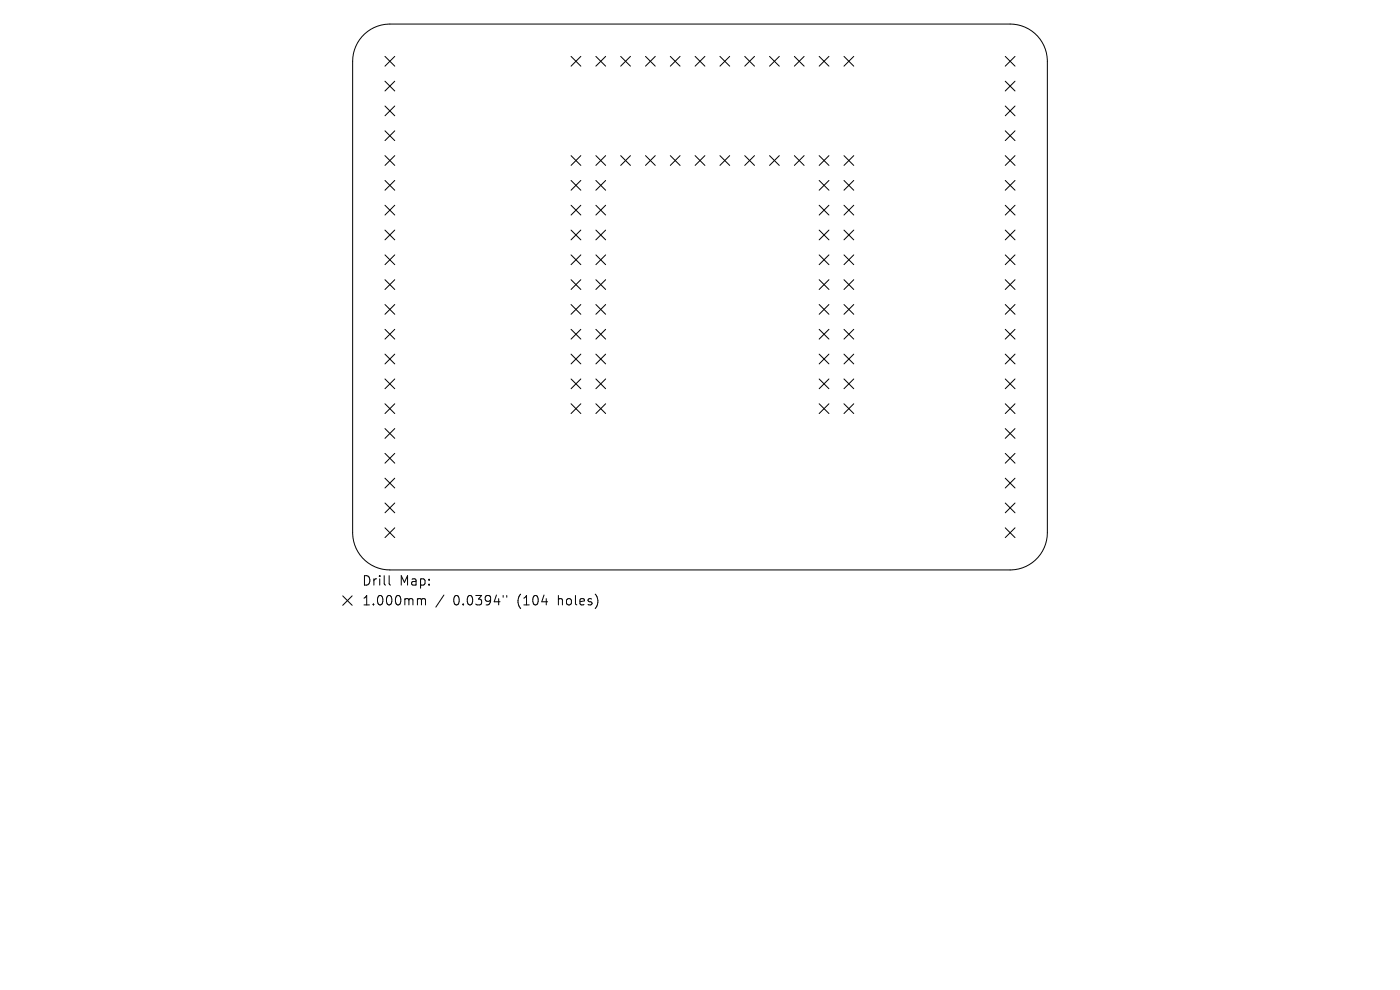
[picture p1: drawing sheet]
<svg xmlns="http://www.w3.org/2000/svg" width="297mm" height="210mm" viewBox="0 0 297 210" stroke-linecap="round" stroke-linejoin="round" font-family="sans-serif">
<defs><g id="words">
<g font-size="2.8">
<text x="76.7" y="124.5">Drill</text>
<text x="84.7" y="124.5">Map:</text>
<text x="76.7" y="128.7">1.000mm</text>
<text x="96.2" y="128.7">0.0394&quot;</text>
<text x="109.9" y="128.7">(104</text>
<text x="118.7" y="128.7">holes)</text>
</g>
</g></defs>
<g fill="none" stroke="#000" stroke-width=".21">
<path d="M77.3 7.2a7.9 7.9 0 0 1 5.4-2.1h131.6a7.9 7.9 0 0 1 7.9 7.9v100a7.9 7.9 0 0 1-7.9 7.9h-131.6a7.9 7.9 0 0 1-7.9-7.9v-100a7.9 7.9 0 0 1 2.5-5.8zM81.7 12l2 2M81.7 17.2l2 2.1M83.7 12l-2 2M83.7 17.2l-2 2.1M121.1 12l2.1 2M123.2 12l-2.1 2M126.4 12l2.1 2M128.5 12l-2.1 2M131.7 12l2 2M133.7 12l-2 2M136.9 12l2.1 2"/>
<path d="M139 12l-2.1 2M142.2 12l2.1 2M144.3 12l-2.1 2M147.5 12l2 2M149.5 12l-2 2M152.7 12l2.1 2M154.8 12l-2.1 2M158 12l2.1 2M160.1 12l-2.1 2M163.3 12l2 2M165.3 12l-2 2M168.5 12l2.1 2"/>
<path d="M170.6 12l-2.1 2M173.8 12l2.1 2M175.9 12l-2.1 2M179 12l2.1 2M181.1 12l-2.1 2M213.3 12l2 2M213.3 17.2l2 2.1M215.3 12l-2 2M215.3 17.2l-2 2.1M81.7 22.5l2 2.1M81.7 27.8l2 2M81.7 33l2 2.1"/>
<path d="M81.7 38.3l2 2.1M83.7 22.5l-2 2.1M83.7 27.8l-2 2M83.7 33l-2 2.1M83.7 38.3l-2 2.1M121.1 33l2.1 2.1M121.1 38.3l2.1 2.1M123.2 33l-2.1 2.1M123.2 38.3l-2.1 2.1M126.4 38.3l2.1 2.1M126.4 33l2.1 2.1M128.5 33l-2.1 2.1"/>
<path d="M128.5 38.3l-2.1 2.1M131.7 33l2 2.1M133.7 33l-2 2.1M136.9 33l2.1 2.1M139 33l-2.1 2.1M142.2 33l2.1 2.1M144.3 33l-2.1 2.1M147.5 33l2 2.1M149.5 33l-2 2.1M152.7 33l2.1 2.1M154.8 33l-2.1 2.1M158 33l2.1 2.1"/>
<path d="M160.1 33l-2.1 2.1M163.3 33l2 2.1M165.3 33l-2 2.1M168.5 33l2.1 2.1M170.6 33l-2.1 2.1M173.8 38.3l2.1 2.1M173.8 33l2.1 2.1M175.9 33l-2.1 2.1M175.9 38.3l-2.1 2.1M179 38.3l2.1 2.1M179 33l2.1 2.1M181.1 33l-2.1 2.1"/>
<path d="M181.1 38.3l-2.1 2.1M213.3 22.5l2 2.1M213.3 27.8l2 2M213.3 33l2 2.1M213.3 38.3l2 2.1M215.3 22.5l-2 2.1M215.3 27.8l-2 2M215.3 33l-2 2.1M215.3 38.3l-2 2.1M81.7 43.5l2 2.1M81.7 48.8l2 2.1M81.7 54.1l2 2"/>
<path d="M81.7 59.3l2 2.1M83.7 43.5l-2 2.1M83.7 48.8l-2 2.1M83.7 54.1l-2 2M83.7 59.3l-2 2.1M121.1 43.5l2.1 2.1M121.1 48.8l2.1 2.1M121.1 54.1l2.1 2M121.1 59.3l2.1 2.1M123.2 43.5l-2.1 2.1M123.2 48.8l-2.1 2.1M123.2 54.1l-2.1 2"/>
<path d="M123.2 59.3l-2.1 2.1M126.4 43.5l2.1 2.1M126.4 54.1l2.1 2M126.4 59.3l2.1 2.1M126.4 48.8l2.1 2.1M128.5 43.5l-2.1 2.1M128.5 48.8l-2.1 2.1M128.5 54.1l-2.1 2M128.5 59.3l-2.1 2.1M173.8 59.3l2.1 2.1M173.8 43.5l2.1 2.1M173.8 48.8l2.1 2.1"/>
<path d="M173.8 54.1l2.1 2M175.9 43.5l-2.1 2.1M175.9 48.8l-2.1 2.1M175.9 54.1l-2.1 2M175.9 59.3l-2.1 2.1M179 48.8l2.1 2.1M179 54.1l2.1 2M179 59.3l2.1 2.1M179 43.5l2.1 2.1M181.1 43.5l-2.1 2.1M181.1 48.8l-2.1 2.1M181.1 54.1l-2.1 2"/>
<path d="M181.1 59.3l-2.1 2.1M213.3 43.5l2 2.1M213.3 48.8l2 2.1M213.3 54.1l2 2M213.3 59.3l2 2.1M215.3 43.5l-2 2.1M215.3 48.8l-2 2.1M215.3 54.1l-2 2M215.3 59.3l-2 2.1M81.7 64.6l2 2.1M81.7 69.9l2 2M81.7 75.1l2 2.1"/>
<path d="M83.7 64.6l-2 2.1M83.7 69.9l-2 2M83.7 75.1l-2 2.1M121.1 64.6l2.1 2.1M121.1 69.9l2.1 2M121.1 75.1l2.1 2.1M123.2 64.6l-2.1 2.1M123.2 69.9l-2.1 2M123.2 75.1l-2.1 2.1M126.4 64.6l2.1 2.1M126.4 69.9l2.1 2M126.4 75.1l2.1 2.1"/>
<path d="M128.5 64.6l-2.1 2.1M128.5 69.9l-2.1 2M128.5 75.1l-2.1 2.1M173.8 64.6l2.1 2.1M173.8 69.9l2.1 2M173.8 75.1l2.1 2.1M175.9 64.6l-2.1 2.1M175.9 69.9l-2.1 2M175.9 75.1l-2.1 2.1M179 69.9l2.1 2M179 75.1l2.1 2.1M179 64.6l2.1 2.1"/>
<path d="M181.1 64.6l-2.1 2.1M181.1 69.9l-2.1 2M181.1 75.1l-2.1 2.1M213.3 64.6l2 2.1M213.3 69.9l2 2M213.3 75.1l2 2.1M215.3 64.6l-2 2.1M215.3 69.9l-2 2M215.3 75.1l-2 2.1M81.7 80.4l2 2.1M81.7 85.7l2 2M81.7 90.9l2 2.1"/>
<path d="M81.7 96.2l2 2.1M83.7 80.4l-2 2.1M83.7 85.7l-2 2M83.7 90.9l-2 2.1M83.7 96.2l-2 2.1M121.1 80.4l2.1 2.1M121.1 85.7l2.1 2M123.2 80.4l-2.1 2.1M123.2 85.7l-2.1 2M126.4 80.4l2.1 2.1M126.4 85.7l2.1 2M128.5 80.4l-2.1 2.1"/>
<path d="M128.5 85.7l-2.1 2M173.8 80.4l2.1 2.1M173.8 85.7l2.1 2M175.9 80.4l-2.1 2.1M175.9 85.7l-2.1 2M179 85.7l2.1 2M179 80.4l2.1 2.1M181.1 80.4l-2.1 2.1M181.1 85.7l-2.1 2M213.3 80.4l2 2.1M213.3 85.7l2 2M213.3 90.9l2 2.1"/>
<path d="M213.3 96.2l2 2.1M215.3 80.4l-2 2.1M215.3 85.7l-2 2M215.3 90.9l-2 2.1M215.3 96.2l-2 2.1M81.7 101.4l2 2.1M81.7 106.7l2 2.1M81.7 112l2 2M83.7 101.4l-2 2.1M83.7 106.7l-2 2.1M83.7 112l-2 2M213.3 101.4l2 2.1"/>
<path d="M213.3 106.7l2 2.1M213.3 112l2 2M215.3 101.4l-2 2.1M215.3 106.7l-2 2.1M215.3 112l-2 2M72.7 126.4l2 2M74.7 126.4l-2 2M82.6 122.1v1.7l.2 .3M88.8 127l.5 .1 .1 .2M89.4 127.3l.3-.3 .5 .1 .1 1.2M89.4 127.3v1M94.2 126.2l-1.7 2.6"/>
<path d="M106.7 126.3v.4M107.5 126.3v.4"/>
</g>
<use href="#words"/>
</svg>
